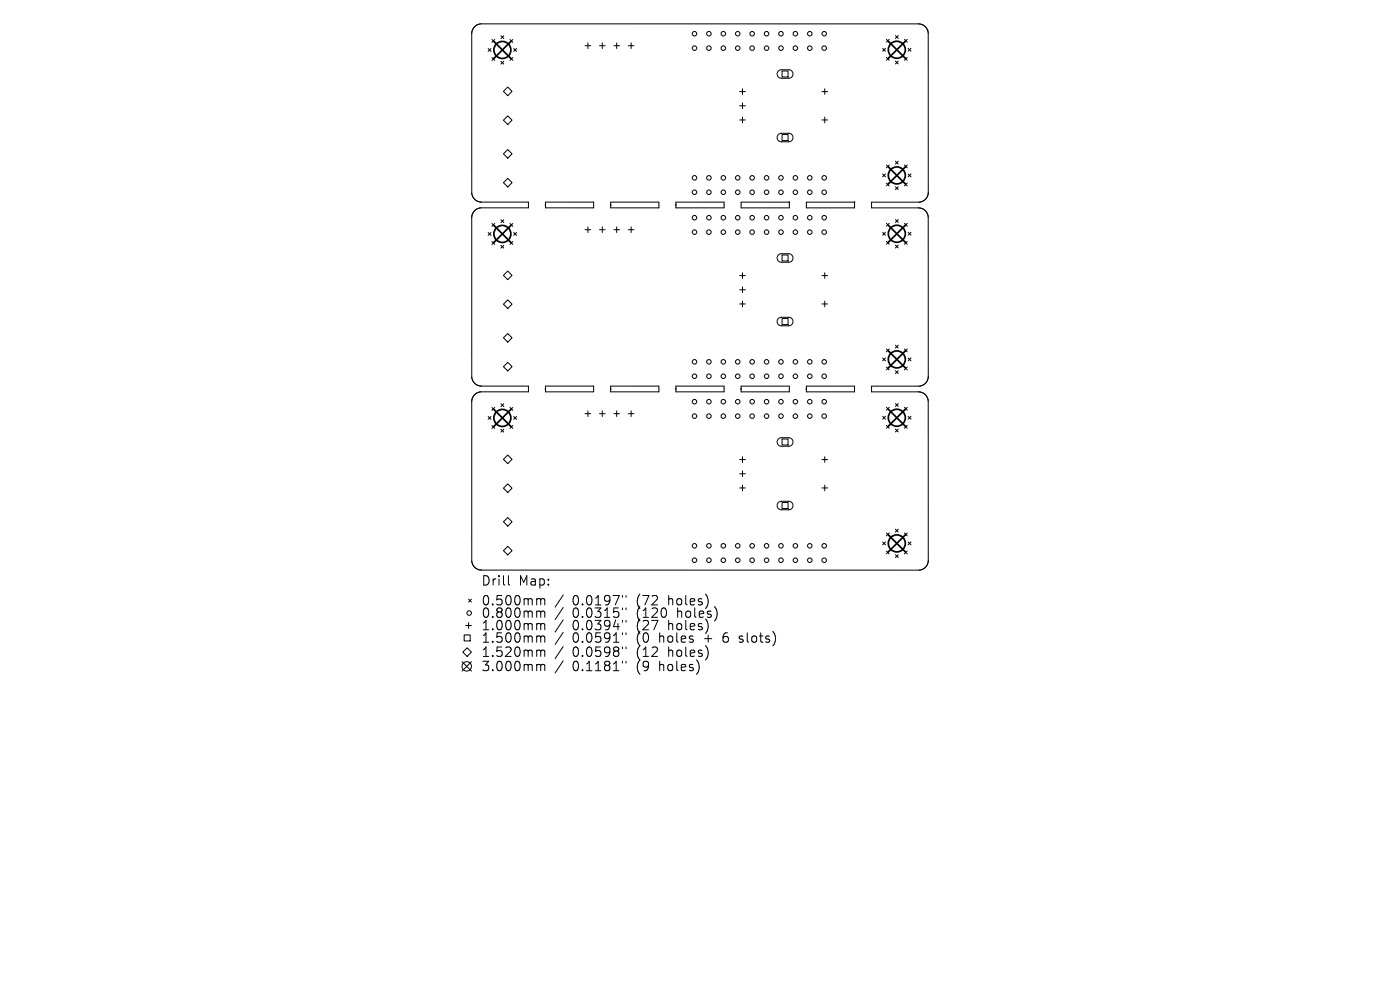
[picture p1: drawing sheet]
<svg xmlns="http://www.w3.org/2000/svg" width="297mm" height="210mm" viewBox="0 0 297 210" stroke-linecap="round" stroke-linejoin="round" font-family="sans-serif">
<defs><g id="words">
<g font-size="2.8">
<text x="102" y="124.5">Drill</text>
<text x="110" y="124.5">Map:</text>
<text x="102" y="128.7">0.500mm</text>
<text x="102" y="131.3">0.800mm</text>
<text x="121.5" y="128.7">0.0197&quot;</text>
<text x="121.5" y="131.3">0.0315&quot;</text>
<text x="135.2" y="128.7">(72</text>
<text x="135.2" y="131.3">(120</text>
<text x="142.1" y="128.7">holes)</text>
<text x="144" y="131.3">holes)</text>
<text x="102" y="134">1.000mm</text>
<text x="102" y="136.6">1.500mm</text>
<text x="121.5" y="134">0.0394&quot;</text>
<text x="121.5" y="136.6">0.0591&quot;</text>
<text x="135.2" y="134">(27</text>
<text x="135.2" y="136.6">(0</text>
<text x="140.1" y="136.6">holes</text>
<text x="142.1" y="134">holes)</text>
<text x="149.9" y="136.6">+</text>
<text x="154.1" y="136.6">6</text>
<text x="157.7" y="136.6">slots)</text>
<text x="102" y="139.6">1.520mm</text>
<text x="102" y="142.7">3.000mm</text>
<text x="121.5" y="139.6">0.0598&quot;</text>
<text x="121.5" y="142.7">0.1181&quot;</text>
<text x="135.2" y="139.6">(12</text>
<text x="135.2" y="142.7">(9</text>
<text x="140.1" y="142.7">holes)</text>
<text x="142.1" y="139.6">holes)</text>
</g>
</g></defs>
<g fill="none" stroke="#000" stroke-width=".21">
<path d="M100.7 5.6l.6-.4 .7-.1h92.8a2.07 2.07 0 0 1 2.1 1.9v33.8a2.07 2.07 0 0 1-1.9 2.1h-10.1v1.2h9.9a2.07 2.07 0 0 1 2.1 2v33.7a2.07 2.07 0 0 1-1.9 2.1h-10.1v1.2h9.9a2.07 2.07 0 0 1 2.1 2v33.8a2.07 2.07 0 0 1-1.9 2h-92.8a2.07 2.07 0 0 1-2.1-1.9v-33.8a2.07 2.07 0 0 1 1.9-2.1h10.1v-1.2h-9.9a2.07 2.07 0 0 1-2.1-2v-33.7a2.07 2.07 0 0 1 1.9-2.1h10.1v-1.2h-9.9a2.07 2.07 0 0 1-2.1-2v-33.7a2.07 2.07 0 0 1 .6-1.6zM103.6 10.3l.6 .6M104.2 10.3l-.6 .6M104.4 8.4l.6 .6M104.4 12.2l.6 .6M105 8.4l-.6 .6M105 12.2l-.6 .6M106.3 13l.6 .6M106.3 7.6l.6 .6M106.8 19.4l.9-.9 .9 .9-.9 .9zM106.9 7.6l-.6 .6M106.9 13l-.6 .6"/>
<path d="M108.2 8.4l.6 .6M108.2 12.2l.6 .6M108.8 8.4l-.6 .6M108.8 12.2l-.6 .6M109 10.3l.6 .6M109.6 10.3l-.6 .6M124.1 9.7h1.2M124.7 9.1v1.2M127.2 9.7h1.2M127.8 9.1v1.2M130.2 9.7h1.2M130.8 9.1v1.2"/>
<path d="M133.3 9.7h1.2M133.9 9.1v1.2M156.9 19.4h1.2M157.5 18.8v1.2M165.1 15.1l.6-.3h1.6a.9 .9 0 0 1 .9 .9 .9 .9 0 0 1-.9 .9h-1.5a.9 .9 0 0 1-.9-.6 .9 .9 0 0 1 .2-.9zM165.9 15.1h1.3v1.2h-1.3zM174.4 19.4h1.2M175 18.8v1.2M187.2 10.3l.6 .6M187.8 10.3l-.6 .6M188 8.3l.6 .6M188 12.2l.6 .6"/>
<path d="M188.6 8.3l-.6 .6M188.6 12.2l-.6 .6M190 13l.6 .6M190 7.6l.6 .6M190.6 7.6l-.6 .6M190.6 13l-.6 .6M191.9 12.2l.6 .6M191.9 8.3l.6 .6M192.5 8.3l-.6 .6M192.5 12.2l-.6 .6M192.7 10.3l.6 .6M193.3 10.3l-.6 .6"/>
<path d="M106.8 38.8l.9-1 .9 1-.9 .9zM107.7 24.6l.9 .9-.9 .9-.9-.9zM107.7 31.7l.9 .9-.9 1-.9-1zM156.9 22.4h1.2M156.9 25.4h1.2M157.5 21.8v1.2M157.5 24.8v1.2M165.1 28.5l.6-.2h1.6a.9 .9 0 0 1 .9 .9 .9 .9 0 0 1-.9 .9h-1.5a.9 .9 0 0 1-.9-.6 .9 .9 0 0 1 .2-1zM165.9 28.5h1.3v1.3h-1.3zM174.4 25.4h1.2M175 24.8v1.2M187.2 36.9l.6 .6"/>
<path d="M187.8 36.9l-.6 .6M188 35l.6 .6M188 38.8l.6 .6M188.6 35l-.6 .6M188.6 38.8l-.6 .6M190 39.6l.6 .6M190 34.2l.6 .6M190.6 34.2l-.6 .6M190.6 39.6l-.6 .6M191.9 38.8l.6 .6M191.9 35l.6 .6M192.5 35l-.6 .6"/>
<path d="M192.5 38.8l-.6 .6M192.7 36.9l.6 .6M193.3 36.9l-.6 .6M103.6 49.3l.6 .6M104.2 49.3l-.6 .6M104.4 47.4l.6 .6M104.4 51.2l.6 .6M105 47.4l-.6 .6M105 51.2l-.6 .6M106.3 52l.6 .6M106.3 46.6l.6 .6M106.8 58.4l.9-.9 .9 .9-.9 .9z"/>
<path d="M106.9 46.6l-.6 .6M106.9 52l-.6 .6M108.2 51.2l.6 .6M108.2 47.4l.6 .6M108.8 47.4l-.6 .6M108.8 51.2l-.6 .6M109 49.3l.6 .6M109.6 49.3l-.6 .6M115.7 42.9h10.2v1.2h-10.2zM124.1 48.7h1.2M124.7 48.1v1.2M127.2 48.7h1.2"/>
<path d="M127.8 48.1v1.2M129.6 42.9h10.2v1.2h-10.2zM130.2 48.7h1.2M130.8 48.1v1.2M133.3 48.7h1.2M133.9 48.1v1.2M143.4 42.9h10.2v1.2h-10.2zM156.9 58.5h1.2M157.2 42.9h10.3v1.2h-10.3zM157.5 57.9v1.2M165.1 54.1l.6-.3h1.6a.9 .9 0 0 1 .9 .9 .9 .9 0 0 1-.9 .9h-1.5a.9 .9 0 0 1-.9-.5 .9 .9 0 0 1 .2-1zM165.9 54.1h1.3v1.3h-1.3z"/>
<path d="M171.1 42.9h10.2v1.2h-10.2zM174.4 58.5h1.2M175 57.9v1.2M187.2 49.3l.6 .6M187.8 49.3l-.6 .6M188 47.4l.6 .6M188 51.2l.6 .6M188.6 47.4l-.6 .6M188.6 51.2l-.6 .6M190 52l.6 .6M190 46.6l.6 .6M190.6 46.6l-.6 .6"/>
<path d="M190.6 52l-.6 .6M191.9 51.2l.6 .6M191.9 47.4l.6 .6M192.5 47.4l-.6 .6M192.5 51.2l-.6 .6M192.7 49.3l.6 .6M193.3 49.3l-.6 .6M106.8 64.5l.9-.9 .9 .9-.9 .9zM106.8 71.7l.9-.9 .9 .9-.9 .9zM106.8 77.8l.9-.9 .9 .9-.9 .9zM156.9 61.5h1.2M156.9 64.5h1.2"/>
<path d="M157.5 60.9v1.2M157.5 63.9v1.2M165.1 67.6l.6-.3h1.6a.9 .9 0 0 1 .9 .9 .9 .9 0 0 1-.9 .9h-1.5a.9 .9 0 0 1-.9-.5 .9 .9 0 0 1 .2-1zM165.9 67.6h1.3v1.2h-1.3zM174.4 64.5h1.2M175 63.9v1.2M187.2 75.9l.6 .6M187.8 75.9l-.6 .6M188 74l.6 .6M188 77.9l.6 .6M188.6 74l-.6 .6M188.6 77.9l-.6 .6"/>
<path d="M190 78.6l.6 .6M190 73.2l.6 .6M190.6 73.2l-.6 .6M190.6 78.6l-.6 .6M191.9 77.9l.6 .6M191.9 74l.6 .6M192.5 74l-.6 .6M192.5 77.9l-.6 .6M192.7 75.9l.6 .6M193.3 75.9l-.6 .6M103.6 88.4l.6 .6M104.2 88.4l-.6 .6"/>
<path d="M104.4 86.4l.6 .6M104.4 90.3l.6 .6M105 86.4l-.6 .6M105 90.3l-.6 .6M106.3 91.1l.6 .6M106.3 85.6l.6 .6M106.8 97.4l.9-.9 .9 .9-.9 1zM106.9 85.6l-.6 .6M106.9 91.1l-.6 .6M108.2 90.3l.6 .6M108.2 86.4l.6 .6M108.8 86.4l-.6 .6"/>
<path d="M108.8 90.3l-.6 .6M109 88.4l.6 .6M109.6 88.4l-.6 .6M115.7 81.9h10.2v1.2h-10.2zM124.1 87.8h1.2M124.7 87.2v1.2M127.2 87.8h1.2M127.8 87.2v1.2M129.6 81.9h10.2v1.2h-10.2zM130.2 87.8h1.2M130.8 87.2v1.2M133.3 87.8h1.2"/>
<path d="M133.9 87.2v1.2M143.4 81.9h10.2v1.2h-10.2zM156.9 97.5h1.2M157.2 81.9h10.3v1.2h-10.3zM157.5 96.9v1.2M157.5 99.9v1.2M165.1 93.1l.6-.2h1.6a.9 .9 0 0 1 .9 .9 .9 .9 0 0 1-.9 .9h-1.5a.9 .9 0 0 1-.9-.6 .9 .9 0 0 1 .2-1zM165.9 93.1h1.3v1.3h-1.3zM171.1 81.9h10.2v1.2h-10.2zM174.4 97.5h1.2M175 96.9v1.2M187.2 88.3l.6 .6"/>
<path d="M187.8 88.3l-.6 .6M188 86.4l.6 .6M188 90.2l.6 .6M188.6 86.4l-.6 .6M188.6 90.2l-.6 .6M190 91l.6 .6M190 85.6l.6 .6M190.6 85.6l-.6 .6M190.6 91l-.6 .6M191.9 90.2l.6 .6M191.9 86.4l.6 .6M192.5 86.4l-.6 .6"/>
<path d="M192.5 90.2l-.6 .6M192.7 88.3l.6 .6M193.3 88.3l-.6 .6M106.8 110.7l.9-.9 .9 .9-.9 .9zM107.7 102.6l.9 1-.9 .9-.9-.9zM107.7 115.9l.9 .9-.9 .9-.9-.9zM156.9 100.5h1.2M156.9 103.5h1.2M157.5 102.9v1.2M165.1 106.6l.6-.3h1.6a.9 .9 0 0 1 .9 .9 .9 .9 0 0 1-.9 .9h-1.5a.9 .9 0 0 1-.9-.5 .9 .9 0 0 1 .2-1zM165.9 106.6h1.3v1.3h-1.3zM174.4 103.5h1.2"/>
<path d="M175 102.9v1.2M187.2 115l.6 .6M187.8 115l-.6 .6M188 113.1l.6 .6M188 116.9l.6 .6M188.6 113.1l-.6 .6M188.6 116.9l-.6 .6M190 117.7l.6 .6M190 112.3l.6 .6M190.6 112.3l-.6 .6M190.6 117.7l-.6 .6M191.9 116.9l.6 .6"/>
<path d="M191.9 113.1l.6 .6M192.5 113.1l-.6 .6M192.5 116.9l-.6 .6M192.7 115l.6 .6M193.3 115l-.6 .6M98.5 134.7h1.2v1.3h-1.2zM98.8 132.7h1.2M99.1 137.4l.9 .9-.9 .9-.9-.9zM99.4 127.1l.6 .6M99.4 132.1v1.2M100 127.1l-.6 .6M107.9 122.1v1.7l.2 .3"/>
<path d="M114.1 127h.3l.3 .3M114.1 129.6h.3l.3 .3M114.1 132.3h.3l.3 .3M114.1 134.9h.3l.3 .3M114.1 137.9h.3l.3 .3M114.7 127.3l.3-.3 .5 .1 .1 1.2M114.7 127.3v1M114.7 129.9v1.1M114.7 132.6v1M114.7 135.2v1M114.7 138.2v1M114.7 129.9l.3-.3 .5 .1 .1 1.3"/>
<path d="M114.7 132.6l.3-.3 .5 .1 .1 1.2M114.7 135.2l.3-.3 .5 .1 .1 1.2M114.7 138.2l.3-.3 .5 .1 .1 1.2M119.5 126.2l-1.7 2.6M119.5 128.9l-1.7 2.5M119.5 131.5l-1.7 2.6M119.5 134.1l-1.7 2.6M119.5 137.1l-1.7 2.6M132.1 126.3v.4M132.1 129v.3M132.1 131.6v.4M132.1 134.2v.4"/>
<path d="M132.1 137.2v.4M132.8 126.3v.4M132.8 129v.3M132.8 131.6v.4M132.8 134.2v.4M132.8 137.2v.4M156.8 136.1l.2 .1M156.9 135v.5M98 140.4l2 2M100 140.4l-2 2M114.1 140.9h.3l.3 .3M114.7 141.2v1.1"/>
<path d="M114.7 141.2l.3-.3 .5 .1 .1 1.3M119.5 140.2l-1.7 2.6M132.1 140.3v.4M132.8 140.3v.4"/>
<circle cx="147.3" cy="10.2" r=".48"/>
<circle cx="147.3" cy="7.2" r=".48"/>
<circle cx="150.4" cy="10.2" r=".48"/>
<circle cx="150.4" cy="7.2" r=".48"/>
<circle cx="153.4" cy="10.2" r=".48"/>
<circle cx="153.4" cy="7.2" r=".48"/>
<circle cx="156.5" cy="10.2" r=".48"/>
<circle cx="156.5" cy="7.2" r=".48"/>
<circle cx="159.6" cy="10.2" r=".48"/>
<circle cx="159.6" cy="7.2" r=".48"/>
<circle cx="162.6" cy="10.2" r=".48"/>
<circle cx="162.6" cy="7.2" r=".48"/>
<circle cx="165.7" cy="10.2" r=".48"/>
<circle cx="165.7" cy="7.2" r=".48"/>
<circle cx="168.7" cy="10.2" r=".48"/>
<circle cx="168.7" cy="7.2" r=".48"/>
<circle cx="171.8" cy="10.2" r=".48"/>
<circle cx="171.8" cy="7.2" r=".48"/>
<circle cx="174.8" cy="10.2" r=".48"/>
<circle cx="174.8" cy="7.2" r=".48"/>
<circle cx="147.3" cy="37.7" r=".48"/>
<circle cx="150.4" cy="37.7" r=".48"/>
<circle cx="153.4" cy="37.7" r=".48"/>
<circle cx="156.5" cy="37.7" r=".48"/>
<circle cx="159.6" cy="37.7" r=".48"/>
<circle cx="162.6" cy="37.7" r=".48"/>
<circle cx="165.7" cy="37.7" r=".48"/>
<circle cx="168.7" cy="37.7" r=".48"/>
<circle cx="171.8" cy="37.7" r=".48"/>
<circle cx="174.8" cy="37.7" r=".48"/>
<circle cx="147.3" cy="46.2" r=".48"/>
<circle cx="147.3" cy="49.2" r=".48"/>
<circle cx="147.3" cy="40.8" r=".48"/>
<circle cx="150.4" cy="46.2" r=".48"/>
<circle cx="150.4" cy="49.2" r=".48"/>
<circle cx="150.4" cy="40.8" r=".48"/>
<circle cx="153.4" cy="46.2" r=".48"/>
<circle cx="153.4" cy="49.2" r=".48"/>
<circle cx="153.4" cy="40.8" r=".48"/>
<circle cx="156.5" cy="46.2" r=".48"/>
<circle cx="156.5" cy="49.2" r=".48"/>
<circle cx="156.5" cy="40.8" r=".48"/>
<circle cx="159.6" cy="46.2" r=".48"/>
<circle cx="159.6" cy="49.2" r=".48"/>
<circle cx="159.6" cy="40.8" r=".48"/>
<circle cx="162.6" cy="46.2" r=".48"/>
<circle cx="162.6" cy="49.2" r=".48"/>
<circle cx="162.6" cy="40.8" r=".48"/>
<circle cx="165.7" cy="46.2" r=".48"/>
<circle cx="165.7" cy="49.2" r=".48"/>
<circle cx="165.7" cy="40.8" r=".48"/>
<circle cx="168.7" cy="46.2" r=".48"/>
<circle cx="168.7" cy="49.2" r=".48"/>
<circle cx="168.7" cy="40.8" r=".48"/>
<circle cx="171.8" cy="46.2" r=".48"/>
<circle cx="171.8" cy="49.2" r=".48"/>
<circle cx="171.8" cy="40.8" r=".48"/>
<circle cx="174.8" cy="46.2" r=".48"/>
<circle cx="174.8" cy="49.2" r=".48"/>
<circle cx="174.8" cy="40.8" r=".48"/>
<circle cx="147.3" cy="79.8" r=".48"/>
<circle cx="147.3" cy="76.8" r=".48"/>
<circle cx="150.4" cy="79.8" r=".48"/>
<circle cx="150.4" cy="76.8" r=".48"/>
<circle cx="153.4" cy="79.8" r=".48"/>
<circle cx="153.4" cy="76.8" r=".48"/>
<circle cx="156.5" cy="79.8" r=".48"/>
<circle cx="156.5" cy="76.8" r=".48"/>
<circle cx="159.6" cy="79.8" r=".48"/>
<circle cx="159.6" cy="76.8" r=".48"/>
<circle cx="162.6" cy="79.8" r=".48"/>
<circle cx="162.6" cy="76.8" r=".48"/>
<circle cx="165.7" cy="79.8" r=".48"/>
<circle cx="165.7" cy="76.8" r=".48"/>
<circle cx="168.7" cy="79.8" r=".48"/>
<circle cx="168.7" cy="76.8" r=".48"/>
<circle cx="171.8" cy="79.8" r=".48"/>
<circle cx="171.8" cy="76.8" r=".48"/>
<circle cx="174.8" cy="79.8" r=".48"/>
<circle cx="174.8" cy="76.8" r=".48"/>
<circle cx="147.3" cy="85.2" r=".48"/>
<circle cx="147.3" cy="88.3" r=".48"/>
<circle cx="150.4" cy="88.3" r=".48"/>
<circle cx="150.4" cy="85.2" r=".48"/>
<circle cx="153.4" cy="88.3" r=".48"/>
<circle cx="153.4" cy="85.2" r=".48"/>
<circle cx="156.5" cy="85.2" r=".48"/>
<circle cx="156.5" cy="88.3" r=".48"/>
<circle cx="159.6" cy="85.2" r=".48"/>
<circle cx="159.6" cy="88.3" r=".48"/>
<circle cx="162.6" cy="88.3" r=".48"/>
<circle cx="162.6" cy="85.2" r=".48"/>
<circle cx="165.7" cy="88.3" r=".48"/>
<circle cx="165.7" cy="85.2" r=".48"/>
<circle cx="168.7" cy="85.2" r=".48"/>
<circle cx="168.7" cy="88.3" r=".48"/>
<circle cx="171.8" cy="88.3" r=".48"/>
<circle cx="171.8" cy="85.2" r=".48"/>
<circle cx="174.8" cy="88.3" r=".48"/>
<circle cx="174.8" cy="85.2" r=".48"/>
<circle cx="147.3" cy="118.8" r=".48"/>
<circle cx="147.3" cy="115.8" r=".48"/>
<circle cx="150.4" cy="118.8" r=".48"/>
<circle cx="150.4" cy="115.8" r=".48"/>
<circle cx="153.4" cy="118.8" r=".48"/>
<circle cx="153.4" cy="115.8" r=".48"/>
<circle cx="156.5" cy="118.8" r=".48"/>
<circle cx="156.5" cy="115.8" r=".48"/>
<circle cx="159.6" cy="118.8" r=".48"/>
<circle cx="159.6" cy="115.8" r=".48"/>
<circle cx="162.6" cy="118.8" r=".48"/>
<circle cx="162.6" cy="115.8" r=".48"/>
<circle cx="165.7" cy="118.8" r=".48"/>
<circle cx="165.7" cy="115.8" r=".48"/>
<circle cx="168.7" cy="118.8" r=".48"/>
<circle cx="168.7" cy="115.8" r=".48"/>
<circle cx="171.8" cy="118.8" r=".48"/>
<circle cx="171.8" cy="115.8" r=".48"/>
<circle cx="174.8" cy="118.8" r=".48"/>
<circle cx="174.8" cy="115.8" r=".48"/>
<circle cx="99.5" cy="130" r=".48"/>
<circle cx="99" cy="141.4" r="1"/>
</g>
<g fill="#000" stroke="#000" stroke-width=".21">
<circle cx="196.8" cy="6.4" r=".06"/>
<circle cx="115.7" cy="43.5" r=".06"/>
<circle cx="129.6" cy="43.5" r=".06"/>
<circle cx="143.4" cy="43.5" r=".06"/>
<circle cx="167.5" cy="42.9" r=".06"/>
<circle cx="181.3" cy="42.9" r=".06"/>
<circle cx="115.7" cy="82.5" r=".06"/>
<circle cx="129.6" cy="82.5" r=".06"/>
<circle cx="143.4" cy="82.5" r=".06"/>
<circle cx="157.2" cy="82.5" r=".06"/>
<circle cx="171.1" cy="82.5" r=".06"/>
</g>
<g fill="none" stroke="#000" stroke-width=".36">
<path d="M104.8 8.8l3.6 3.6M108.4 8.8l-3.6 3.6M188.5 8.8l3.6 3.6M192.1 8.8l-3.6 3.6M188.5 35.4l3.6 3.6M192.1 35.4l-3.6 3.6M104.8 47.8l3.6 3.6M108.4 47.8l-3.6 3.6M188.5 47.8l3.6 3.6M192.1 47.8l-3.6 3.6M188.5 74.4l3.6 3.6M192.1 74.4l-3.6 3.6"/>
<path d="M104.8 86.8l3.6 3.7M108.4 86.8l-3.6 3.7M188.5 86.8l3.6 3.6M192.1 86.8l-3.6 3.6M188.5 113.5l3.6 3.6M192.1 113.5l-3.6 3.6"/>
<circle cx="106.6" cy="10.6" r="1.81"/>
<circle cx="190.3" cy="10.6" r="1.81"/>
<circle cx="190.3" cy="37.2" r="1.81"/>
<circle cx="106.6" cy="49.6" r="1.81"/>
<circle cx="190.3" cy="49.6" r="1.81"/>
<circle cx="190.3" cy="76.2" r="1.81"/>
<circle cx="106.6" cy="88.7" r="1.81"/>
<circle cx="190.3" cy="88.6" r="1.81"/>
<circle cx="190.3" cy="115.3" r="1.81"/>
</g>
<use href="#words"/>
</svg>
